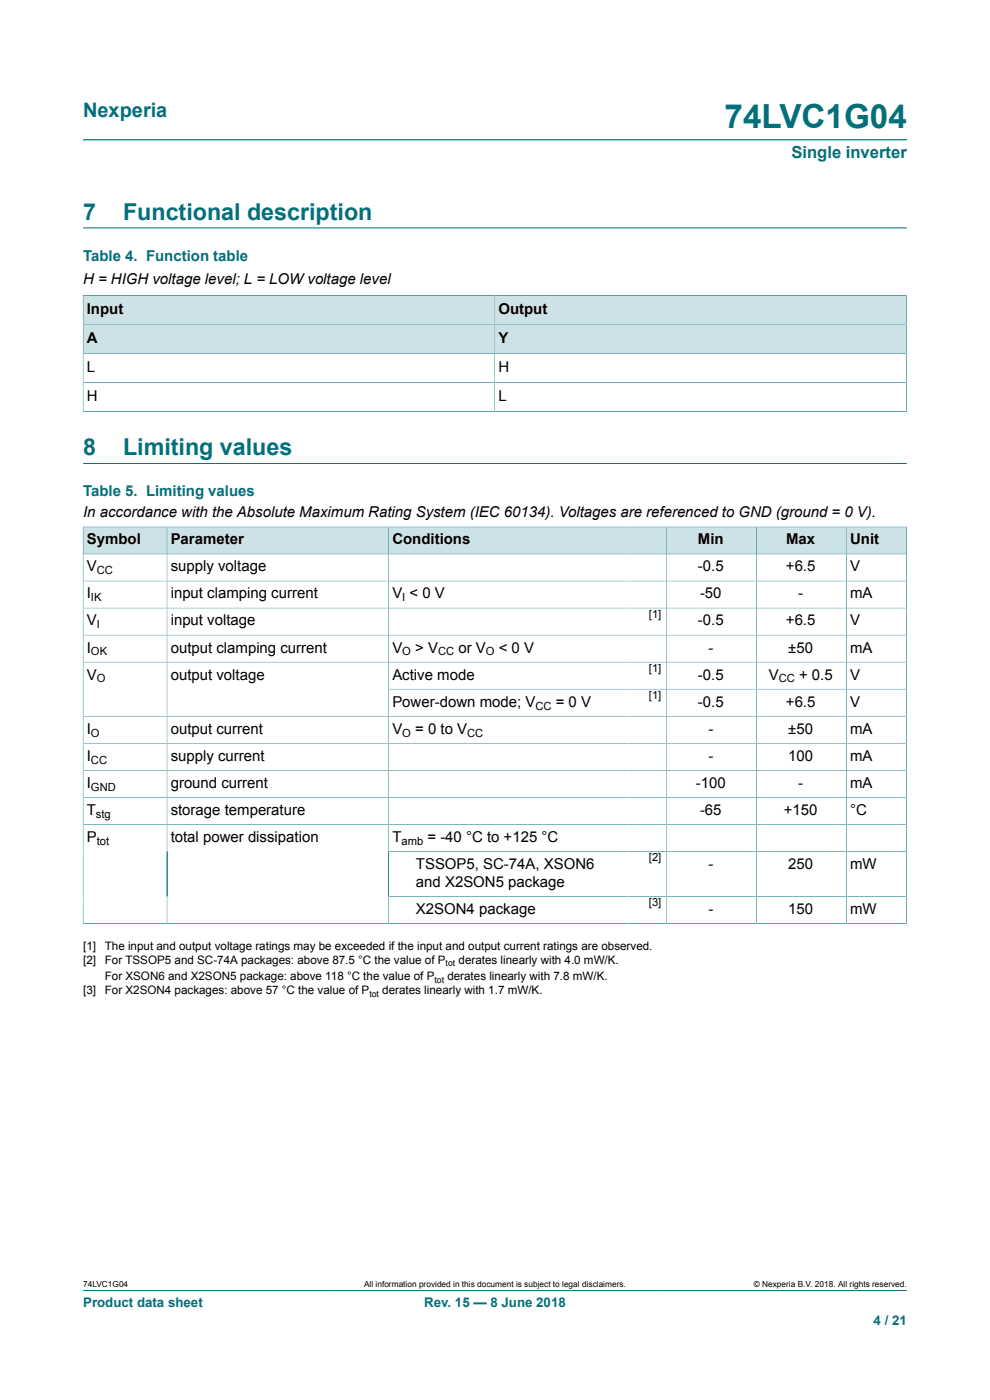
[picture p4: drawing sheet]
<svg xmlns="http://www.w3.org/2000/svg" width="210mm" height="297mm" viewBox="0 0 210 297" stroke-linecap="round" stroke-linejoin="round" font-family="sans-serif">
<defs><g id="words">
<text font-size="7.1" fill="#036f7b" x="153.7" y="27.2">74LVC1G04</text>
<g font-size="4.9" fill="#036f7b">
<text x="17.6" y="46.6">7</text>
<text x="26.1" y="46.6">Functional description</text>
<text x="17.6" y="96.5">8</text>
<text x="26.1" y="96.5">Limiting values</text>
</g>
<text font-size="4.2" fill="#036f7b" x="17.6" y="24.8">Nexperia</text>
<text font-size="3.5" fill="#036f7b" x="167.9" y="33.5">Single inverter</text>
<g font-size="3.2" fill="#036f7b">
<text x="17.6" y="55.4">Table 4. Function table</text>
<text x="17.6" y="105.1">Table 5. Limiting values</text>
</g>
<g font-size="3.2">
<text x="17.6" y="60.3">H = HIGH voltage level; L = LOW voltage level</text>
<text x="18.4" y="66.6">Input</text>
<text x="105.7" y="66.6">Output</text>
<text x="18.4" y="72.7">A</text>
<text x="105.7" y="72.7">Y</text>
<text x="18.4" y="78.9">L</text>
<text x="105.7" y="78.9">H</text>
<text x="18.4" y="85">H</text>
<text x="105.7" y="85">L</text>
<text x="17.6" y="109.7">In accordance with the Absolute Maximum Rating System (IEC 60134). Voltages are referenced to GND (ground = 0 V).</text>
<text x="18.4" y="115.5">Symbol</text>
<text x="36.2" y="115.5">Parameter</text>
<text x="83.2" y="115.5">Conditions</text>
<text x="148.1" y="115.5">Min</text>
<text x="166.8" y="115.5">Max</text>
<text x="180.3" y="115.5">Unit</text>
<text x="18.4" y="121.2">V</text>
<text x="36.2" y="121.2">supply voltage</text>
<text x="148" y="121.2">-0.5</text>
<text x="166.7" y="121.2">+6.5</text>
<text x="180.3" y="121.2">V</text>
<text x="18.4" y="127">I</text>
<text x="36.2" y="127">input clamping current</text>
<text x="83.2" y="127">V &lt; 0 V</text>
<text x="148.5" y="127">-50</text>
<text x="169.3" y="127">-</text>
<text x="180.3" y="127">mA</text>
<text x="18.4" y="132.7">V</text>
<text x="36.2" y="132.7">input voltage</text>
<text x="148" y="132.7">-0.5</text>
<text x="166.7" y="132.7">+6.5</text>
<text x="180.3" y="132.7">V</text>
<text x="18.4" y="138.4">I</text>
<text x="36.2" y="138.4">output clamping current</text>
<text x="83.2" y="138.4">V</text>
<text x="88.1" y="138.4">&gt; V</text>
<text x="97.2" y="138.4">or V</text>
<text x="105.8" y="138.4">&lt; 0 V</text>
<text x="150.3" y="138.4">-</text>
<text x="167.2" y="138.4">±50</text>
<text x="180.3" y="138.4">mA</text>
<text x="18.4" y="144.2">V</text>
<text x="36.2" y="144.2">output voltage</text>
<text x="83.2" y="144.2">Active mode</text>
<text x="83.2" y="149.9">Power-down mode; V</text>
<text x="117.9" y="149.9">= 0 V</text>
<text x="148" y="144.2">-0.5</text>
<text x="148" y="149.9">-0.5</text>
<text x="163.1" y="144.2">V</text>
<text x="166.7" y="149.9">+6.5</text>
<text x="169.5" y="144.2">+ 0.5</text>
<text x="180.3" y="144.2">V</text>
<text x="180.3" y="149.9">V</text>
<text x="18.4" y="155.6">I</text>
<text x="36.2" y="155.6">output current</text>
<text x="83.2" y="155.6">V</text>
<text x="88.1" y="155.6">= 0 to V</text>
<text x="150.3" y="155.6">-</text>
<text x="167.2" y="155.6">±50</text>
<text x="180.3" y="155.6">mA</text>
<text x="18.4" y="161.4">I</text>
<text x="36.2" y="161.4">supply current</text>
<text x="150.3" y="161.4">-</text>
<text x="167.2" y="161.4">100</text>
<text x="180.3" y="161.4">mA</text>
<text x="18.4" y="167.1">I</text>
<text x="36.2" y="167.1">ground current</text>
<text x="147.6" y="167.1">-100</text>
<text x="169.3" y="167.1">-</text>
<text x="180.3" y="167.1">mA</text>
<text x="18.4" y="172.8">T</text>
<text x="36.2" y="172.8">storage temperature</text>
<text x="148.5" y="172.8">-65</text>
<text x="166.3" y="172.8">+150</text>
<text x="180.3" y="172.8">°C</text>
<text x="18.4" y="178.6">P</text>
<text x="36.2" y="178.6">total power dissipation</text>
<text x="83.2" y="178.6">T</text>
<text x="90.7" y="178.6">= -40 °C to +125 °C</text>
<text x="88.2" y="184.3">TSSOP5, SC-74A, XSON6</text>
<text x="150.3" y="184.3">-</text>
<text x="167.2" y="184.3">250</text>
<text x="180.3" y="184.3">mW</text>
<text x="88.2" y="188.1">and X2SON5 package</text>
<text x="88.2" y="193.9">X2SON4 package</text>
<text x="150.3" y="193.9">-</text>
<text x="167.2" y="193.9">150</text>
<text x="180.3" y="193.9">mW</text>
</g>
<g font-size="2.8" fill="#036f7b">
<text x="17.6" y="277.3">Product data sheet</text>
<text x="90" y="277.3">Rev. 15 — 8 June 2018</text>
<text x="185.3" y="281">4 / 21</text>
</g>
<g font-size="2.5">
<text x="17.6" y="201.6">[1]</text>
<text x="22.2" y="201.6">The input and output voltage ratings may be exceeded if the input and output current ratings are observed.</text>
<text x="17.6" y="204.5">[2]</text>
<text x="22.2" y="204.5">For TSSOP5 and SC-74A packages: above 87.5 °C the value of P</text>
<text x="22.2" y="208">For XSON6 and X2SON5 package: above 118 °C the value of P</text>
<text x="94.9" y="208">derates linearly with 7.8 mW/K.</text>
<text x="97.3" y="204.5">derates linearly with 4.0 mW/K.</text>
<text x="17.6" y="210.9">[3]</text>
<text x="22.2" y="210.9">For X2SON4 packages: above 57 °C the value of P</text>
<text x="81.1" y="210.9">derates linearly with 1.7 mW/K.</text>
</g>
<g font-size="2.4">
<text x="20.5" y="121.8">CC</text>
<text x="19.3" y="127.6">IK</text>
<text x="85.3" y="127.6">I</text>
<text x="137.7" y="131">[1]</text>
<text x="20.5" y="133.3">I</text>
<text x="19.3" y="139">OK</text>
<text x="85.3" y="139">O</text>
<text x="92.9" y="139">CC</text>
<text x="103.1" y="139">O</text>
<text x="137.7" y="142.5">[1]</text>
<text x="20.5" y="144.8">O</text>
<text x="137.7" y="148.3">[1]</text>
<text x="165.2" y="144.8">CC</text>
<text x="113.6" y="150.5">CC</text>
<text x="19.3" y="156.3">O</text>
<text x="19.3" y="162">CC</text>
<text x="85.3" y="156.3">O</text>
<text x="99.1" y="156.3">CC</text>
<text x="19.3" y="167.7">GND</text>
<text x="20.4" y="173.5">stg</text>
<text x="20.5" y="179.2">tot</text>
<text x="85.2" y="179.2">amb</text>
<text x="137.7" y="182.7">[2]</text>
<text x="137.7" y="192.2">[3]</text>
</g>
<g font-size="1.9">
<text x="92.2" y="208.5">tot</text>
<text x="94.5" y="205">tot</text>
<text x="78.3" y="211.4">tot</text>
</g>
<g font-size="1.8">
<text x="17.6" y="273.1">74LVC1G04</text>
<text x="77.2" y="273.1">All information provided in this document is subject to legal disclaimers.</text>
<text x="159.9" y="273.1">© Nexperia B.V. 2018. All rights reserved.</text>
</g>
</g></defs>
<path d="M17.6 29.7h174.8M17.6 48.3h174.8" fill="none" stroke="#036f7b" stroke-width=".21"/>
<path d="M17.7 62.7h87.2v6.1h-87.2z" fill="#cde2e7"/>
<path d="M17.6 62.6v6.2h87.4v-6.1h-87.4" fill="none" stroke="#036f7b" stroke-width=".21"/>
<path d="M105 62.7h87.2v6.1h-87.2z" fill="#cde2e7"/>
<path d="M192.3 62.6v6.2h-87.3v-6.1h87.3" fill="none" stroke="#036f7b" stroke-width=".21"/>
<path d="M17.7 68.9h87.2v6h-87.2z" fill="#cde2e7"/>
<path d="M17.6 68.8h87.4v6.2h-87.4z" fill="none" stroke="#036f7b" stroke-width=".21"/>
<path d="M105 68.9h87.2v6h-87.2z" fill="#cde2e7"/>
<path d="M192.3 75h-174.7v12.4M17.6 87.3h174.7M17.6 98.3h174.8M105 87.3v-18.5h87.3v18.6M192.3 81.1h-174.7" fill="none" stroke="#036f7b" stroke-width=".21"/>
<path d="M17.7 111.9h17.7v5.6h-17.7z" fill="#cde2e7"/>
<path d="M17.6 111.7v5.8h17.8v-5.7h-17.8" fill="none" stroke="#036f7b" stroke-width=".21"/>
<path d="M35.5 111.9h46.9v5.6h-46.9z" fill="#cde2e7"/>
<path d="M35.4 111.8h47.1v5.7h-47.1z" fill="none" stroke="#036f7b" stroke-width=".21"/>
<path d="M82.5 111.9h50.8v5.6h-50.8z" fill="#cde2e7"/>
<path d="M133.3 111.8h-50.8v5.7h50.8" fill="none" stroke="#036f7b" stroke-width=".21"/>
<path d="M133.3 111.9h8.1v5.6h-8.1z" fill="#cde2e7"/>
<path d="M133.3 111.8h8.1v5.7h-8.1" fill="none" stroke="#036f7b" stroke-width=".21"/>
<path d="M141.5 111.9h18.9v5.6h-18.9z" fill="#cde2e7"/>
<path d="M141.4 111.8h19.1v5.7h-19.1z" fill="none" stroke="#036f7b" stroke-width=".21"/>
<path d="M160.6 111.9h18.9v5.6h-18.9z" fill="#cde2e7"/>
<path d="M160.5 111.8h19.1v5.7h-19.1z" fill="none" stroke="#036f7b" stroke-width=".21"/>
<path d="M179.6 111.9h12.6v5.6h-12.6z" fill="#cde2e7"/>
<g fill="none" stroke="#036f7b" stroke-width=".21">
<path d="M35.4 117.5v78.4M82.5 117.5v78.4M141.4 117.5v78.4M160.5 117.5v78.4M192.3 111.7v84.3M192.3 117.5h-174.7v78.5M192.3 111.8h-12.7v84.1M17.6 123.3h174.7M17.6 129h174.7M17.6 134.7h174.7M17.6 140.5h174.7M17.6 157.7h174.7"/>
<path d="M82.5 146.2h109.8M192.3 151.9h-174.7M17.6 163.4h174.7M17.6 169.2h174.7M17.6 174.9h174.7M82.5 180.6h109.8M82.5 190.2h109.8M192.3 195.9h-174.7M17.6 273.8h174.8"/>
</g>
<use href="#words"/>
</svg>
